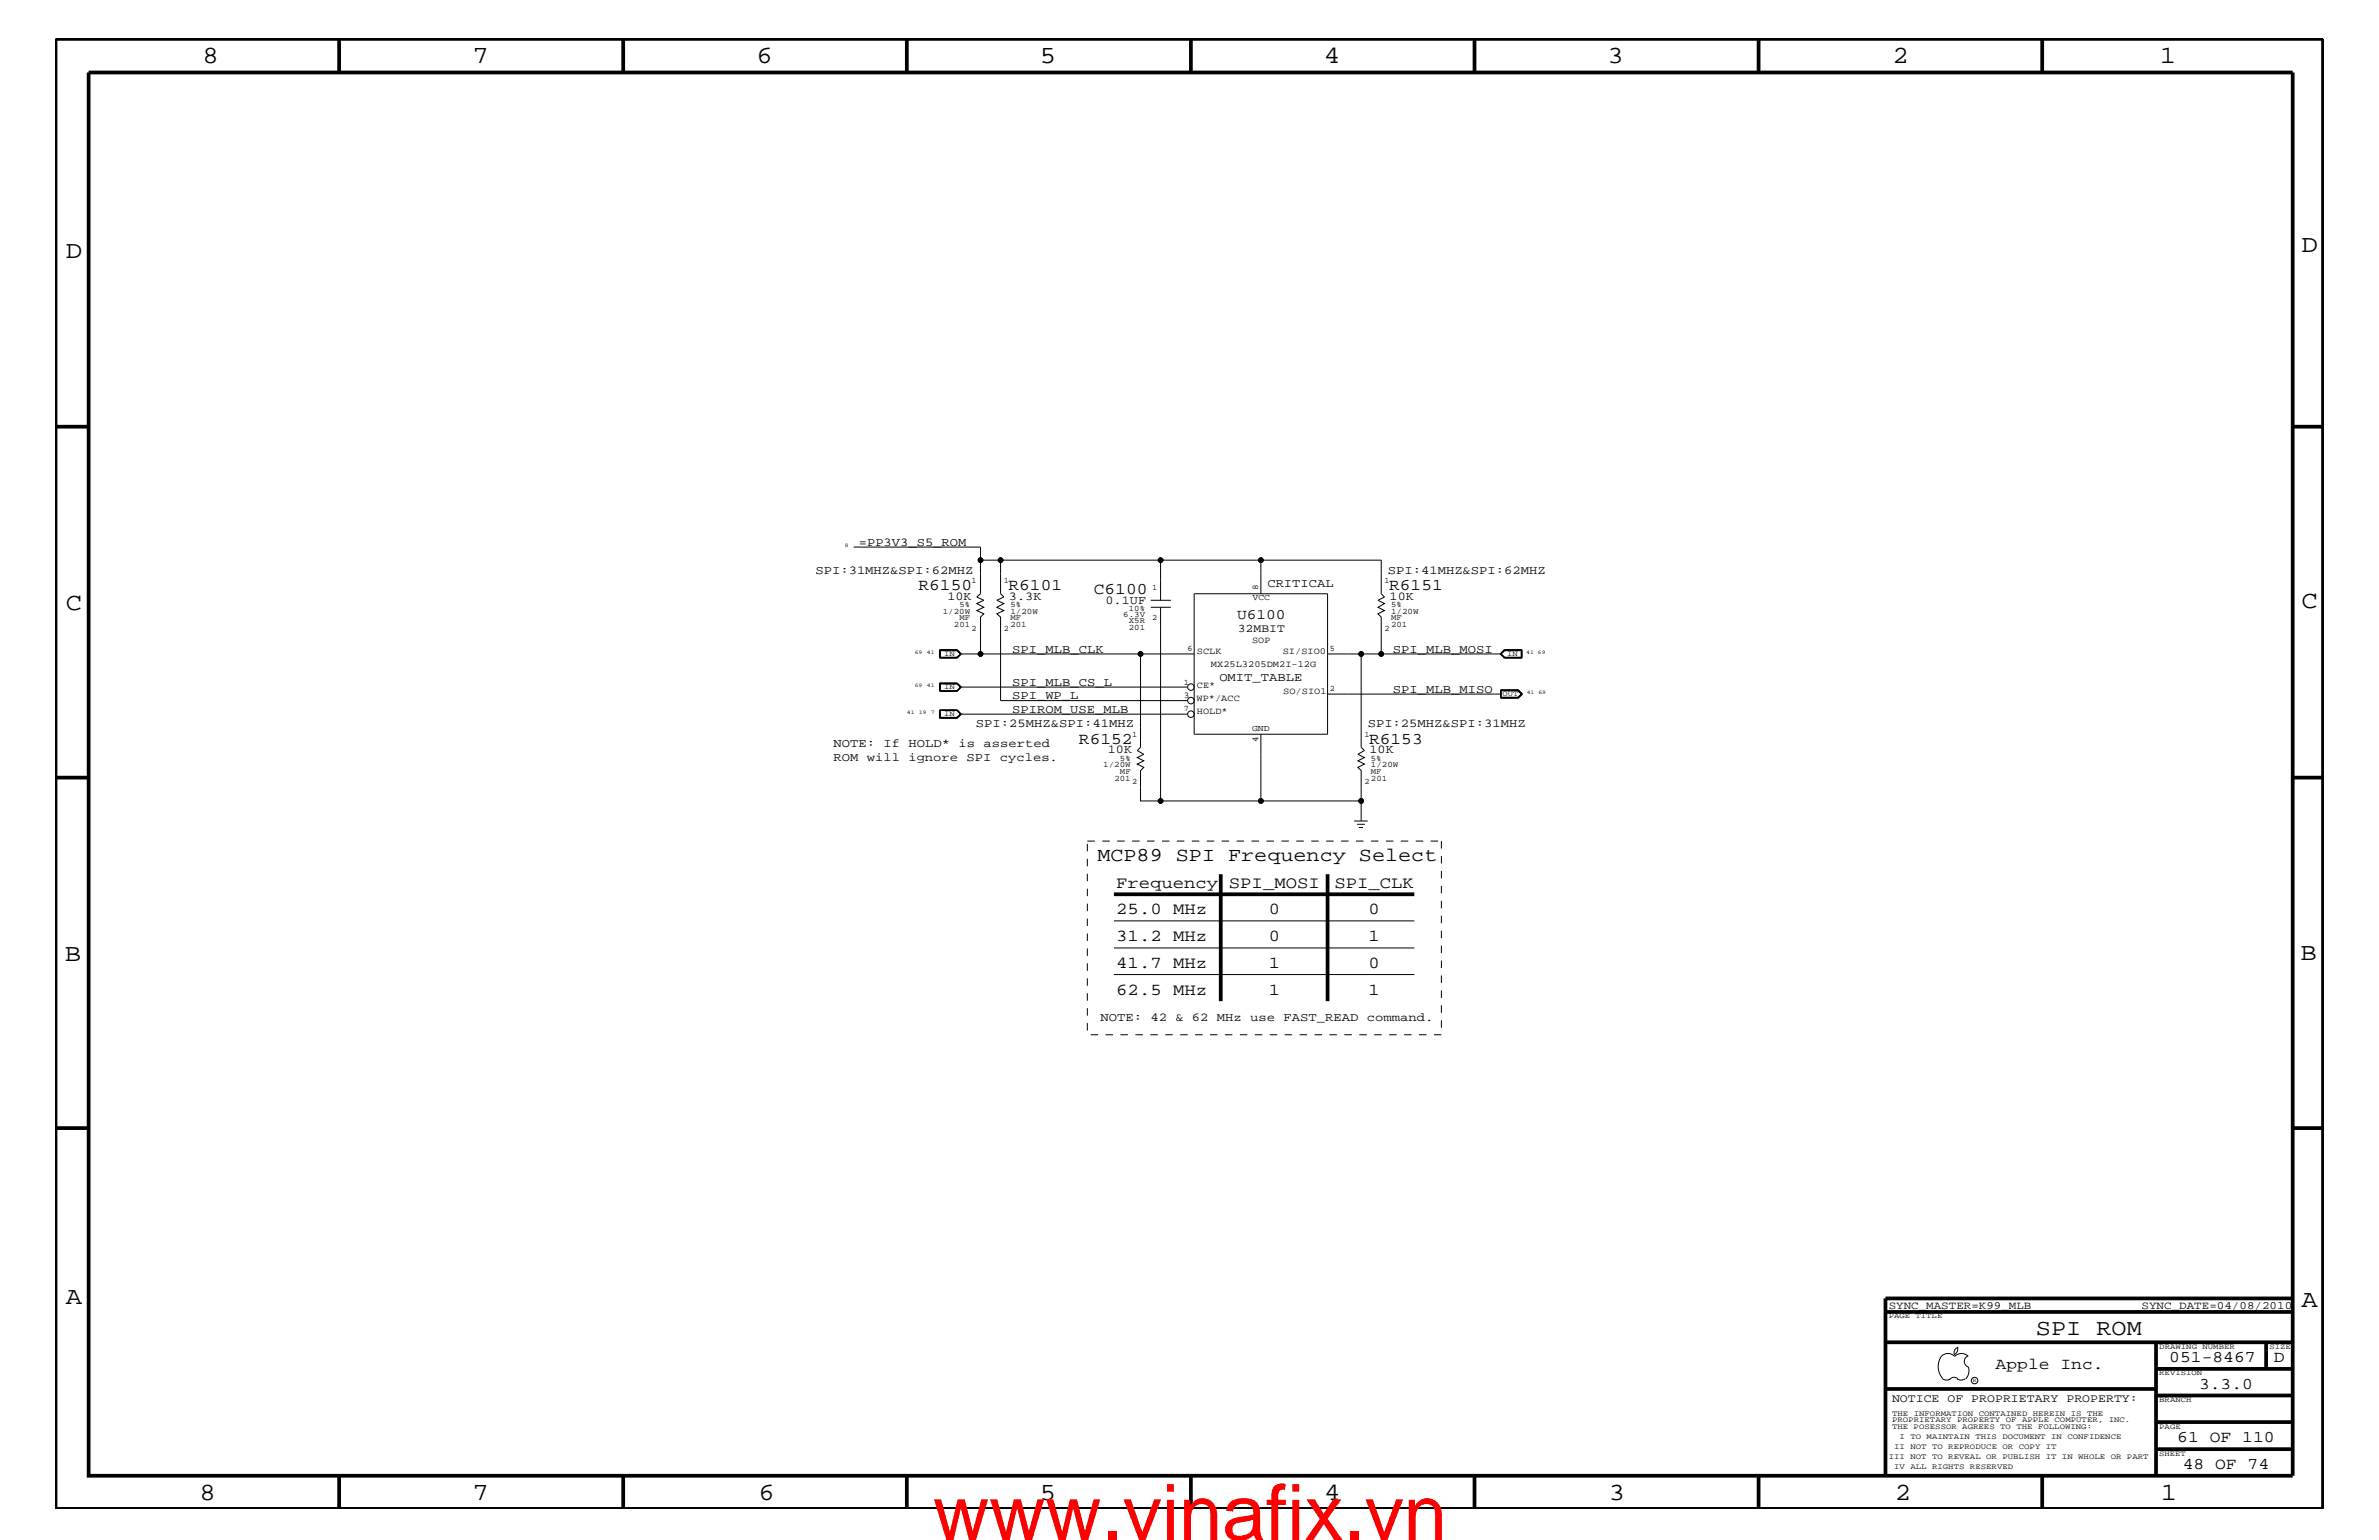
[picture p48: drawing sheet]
<svg xmlns="http://www.w3.org/2000/svg" width="432mm" height="279mm" viewBox="0 0 432 279" stroke-linecap="round" stroke-linejoin="round" font-family="sans-serif">
<defs><g id="words">
<text font-size="14.1" fill="#f00" x="169.3" y="279.4">www.vinafix.vn</text>
<g font-size="4.5">
<text x="36.7" y="11.5">8</text>
<text x="85.8" y="11.5">7</text>
<text x="137.3" y="11.5">6</text>
<text x="188.7" y="11.5">5</text>
<text x="240.3" y="11.5">4</text>
<text x="291.8" y="11.5">3</text>
<text x="343.5" y="11.5">2</text>
<text x="392" y="11.5">1</text>
<text x="11.9" y="46.8">D</text>
<text x="417.7" y="45.7">D</text>
<text x="11.9" y="110.6">C</text>
<text x="417.7" y="110.3">C</text>
<text x="11.8" y="174.3">B</text>
<text x="417.6" y="174.2">B</text>
<text x="11.9" y="236.7">A</text>
<text x="417.7" y="237.1">A</text>
<text x="36.2" y="272.1">8</text>
<text x="85.8" y="272.1">7</text>
<text x="137.7" y="272.1">6</text>
<text x="188.7" y="272.1">5</text>
<text x="240.4" y="272.1">4</text>
<text x="292" y="272.1">3</text>
<text x="343.9" y="272.1">2</text>
<text x="392.2" y="272.1">1</text>
</g>
<text font-size="4.1" x="369.5" y="242.3">SPI ROM</text>
<text font-size="3.6" x="199.2" y="156.2">MCP89 SPI Frequency Select</text>
<g font-size="3">
<text x="166.7" y="107">R6150</text>
<text x="183" y="107">R6101</text>
<text x="198.5" y="107.7">C6100</text>
<text x="252.1" y="107">R6151</text>
<text x="195.8" y="134.9">R6152</text>
<text x="248.5" y="134.9">R6153</text>
<text x="202.6" y="161.1">Frequency</text>
<text x="223.1" y="161.1">SPI_MOSI</text>
<text x="242.2" y="161.1">SPI_CLK</text>
<text x="202.6" y="165.9">25.0 MHz</text>
<text x="230.3" y="165.9">0</text>
<text x="248.4" y="165.9">0</text>
<text x="202.6" y="170.7">31.2 MHz</text>
<text x="230.3" y="170.7">0</text>
<text x="248.4" y="170.7">1</text>
<text x="202.6" y="175.6">41.7 MHz</text>
<text x="230.3" y="175.6">1</text>
<text x="248.4" y="175.6">0</text>
<text x="202.6" y="180.5">62.5 MHz</text>
<text x="230.3" y="180.5">1</text>
<text x="248.4" y="180.5">1</text>
<text x="362.2" y="248.4">Apple Inc.</text>
<text x="393.7" y="247.1">051-8467</text>
<text x="399.2" y="252">3.3.0</text>
<text x="412.7" y="247.1">D</text>
<text x="395.2" y="261.6">61 OF 110</text>
<text x="396.2" y="266.6">48 OF 74</text>
</g>
<text font-size="2.6" x="224.5" y="112.3">U6100</text>
<g font-size="2.2">
<text x="155.9" y="99">=PP3V3_S5_ROM</text>
<text x="148" y="104.1">SPI:31MHZ&amp;SPI:62MHZ</text>
<text x="230" y="106.5">CRITICAL</text>
<text x="251.9" y="104.1">SPI:41MHZ&amp;SPI:62MHZ</text>
<text x="172" y="108.8">10K</text>
<text x="183.1" y="108.8">3.3K</text>
<text x="200.7" y="109.5">0.1UF</text>
<text x="252.2" y="108.8">10K</text>
<text x="183.7" y="118.4">SPI_MLB_CLK</text>
<text x="252.8" y="118.4">SPI_MLB_MOSI</text>
<text x="183.7" y="124.4">SPI_MLB_CS_L</text>
<text x="221.3" y="123.5">OMIT_TABLE</text>
<text x="252.8" y="125.7">SPI_MLB_MISO</text>
<text x="177.1" y="131.9">SPI:25MHZ&amp;SPI:41MHZ</text>
<text x="183.7" y="126.9">SPI_WP_L</text>
<text x="183.7" y="129.3">SPIROM_USE_MLB</text>
<text x="248.2" y="131.9">SPI:25MHZ&amp;SPI:31MHZ</text>
<text x="151.3" y="135.6">NOTE: If HOLD* is asserted</text>
<text x="201.1" y="136.7">10K</text>
<text x="248.6" y="136.7">10K</text>
<text x="151.3" y="138">ROM will ignore SPI cycles.</text>
<text x="199.7" y="185.3">NOTE: 42 &amp; 62 MHz use FAST_READ command.</text>
</g>
<g font-size="2.1">
<text x="224.7" y="114.7">32MBIT</text>
<text x="343.4" y="254.4">NOTICE OF PROPRIETARY PROPERTY:</text>
</g>
<g font-size="2">
<text x="342.8" y="237.4">SYNC_MASTER=K99_MLB</text>
<text x="388.7" y="237.4">SYNC_DATE=04/08/2010</text>
</g>
<g font-size="1.7">
<text x="217.3" y="118.6">SCLK</text>
<text x="227.3" y="116.7">SOP</text>
<text x="232.8" y="118.6">SI/SIO0</text>
<text x="217.3" y="124.7">CE*</text>
<text x="219.8" y="120.9">MX25L3205DM2I-12G</text>
<text x="232.9" y="125.9">SO/SIO1</text>
<text x="217.2" y="127.1">WP*/ACC</text>
<text x="217.3" y="129.6">HOLD*</text>
</g>
<g font-size="1.6">
<text x="228.3" y="107" transform="rotate(-90 228.3 107)">8</text>
<text x="227.3" y="108.9">VCC</text>
<text x="214.9" y="126.6">3</text>
<text x="227.2" y="132.7">GND</text>
<text x="228.3" y="134.6" transform="rotate(-90 228.3 134.6)">4</text>
</g>
<g font-size="1.5">
<text x="176.4" y="105.9">1</text>
<text x="182.2" y="105.9">1</text>
<text x="209.1" y="107.1">1</text>
<text x="251.3" y="105.9">1</text>
<text x="171.1" y="111.4">1/20W</text>
<text x="173.1" y="113.7">201</text>
<text x="174.2" y="110.2">5%</text>
<text x="174.2" y="112.6">MF</text>
<text x="183.4" y="110.2">5%</text>
<text x="183.4" y="113.7">201</text>
<text x="183.4" y="111.4">1/20W</text>
<text x="183.4" y="112.6">MF</text>
<text x="203.9" y="111.9">6.3V</text>
<text x="204.9" y="110.8">10%</text>
<text x="204.9" y="113.1">X5R</text>
<text x="209.1" y="112.6">2</text>
<text x="252.5" y="110.2">5%</text>
<text x="252.5" y="113.7">201</text>
<text x="252.5" y="111.4">1/20W</text>
<text x="252.5" y="112.6">MF</text>
<text x="176.4" y="114.4">2</text>
<text x="182.2" y="114.4">2</text>
<text x="204.9" y="114.2">201</text>
<text x="215.6" y="118.1">6</text>
<text x="241.4" y="118.1">5</text>
<text x="251.3" y="114.4">2</text>
<text x="214.9" y="124.2">1</text>
<text x="241.4" y="125.4">2</text>
<text x="214.9" y="129.1">7</text>
<text x="205.5" y="133.8">1</text>
<text x="247.6" y="133.8">1</text>
<text x="200.2" y="139.2">1/20W</text>
<text x="202.3" y="141.7">201</text>
<text x="203.3" y="138">5%</text>
<text x="203.3" y="140.4">MF</text>
<text x="205.5" y="142.3">2</text>
<text x="247.6" y="142.3">2</text>
<text x="248.8" y="138">5%</text>
<text x="248.8" y="141.7">201</text>
<text x="248.8" y="139.2">1/20W</text>
<text x="248.8" y="140.4">MF</text>
</g>
<g font-size="1.4">
<text x="171.4" y="119">IN</text>
<text x="273.6" y="119">IN</text>
<text x="171.4" y="125.1">IN</text>
<text x="171.4" y="129.9">IN</text>
<text x="272.7" y="126.3">OUT</text>
<text x="342.8" y="239.2">PAGE TITLE</text>
<text x="391.9" y="244.7">DRAWING NUMBER</text>
<text x="411.9" y="244.7">SIZE</text>
<text x="391.9" y="249.5">REVISION</text>
<text x="343.4" y="256.8">THE INFORMATION CONTAINED HEREIN IS THE</text>
<text x="391.9" y="254.4">BRANCH</text>
<text x="343.4" y="259.3">THE POSESSOR AGREES TO THE FOLLOWING:</text>
<text x="343.4" y="258">PROPRIETARY PROPERTY OF APPLE COMPUTER, INC.</text>
<text x="343.8" y="262.9">II NOT TO REPRODUCE OR COPY IT</text>
<text x="344.8" y="261.1">I TO MAINTAIN THIS DOCUMENT IN CONFIDENCE</text>
<text x="391.9" y="259.3">PAGE</text>
<text x="342.8" y="264.7">III NOT TO REVEAL OR PUBLISH IT IN WHOLE OR PART</text>
<text x="343.8" y="266.6">IV ALL RIGHTS RESERVED</text>
<text x="391.9" y="264.1">SHEET</text>
</g>
<g font-size="1">
<text x="153.3" y="99.3">8</text>
<text x="166" y="118.6">69</text>
<text x="168.2" y="118.6">41</text>
<text x="277" y="118.6">41 69</text>
<text x="166" y="124.7">69</text>
<text x="168.2" y="124.7">41</text>
<text x="277.1" y="125.9">41 69</text>
<text x="164.6" y="129.6">41</text>
<text x="166.8" y="129.6">19</text>
<text x="169" y="129.6">7</text>
<text x="358.1" y="250.7">R</text>
</g>
</g></defs>
<g fill="none" stroke="#000" stroke-width=".18">
<path d="M154.9 99.3h23.1v2.3h3.6v6.1l.6 .6-1.3 .6 1.3 .6-1.3 .7 1.3 .6-1.3 .6 .7 .6v15.1h33.9M170.5 117.9h3.2l.8 .7-.8 .8h-3.2zM170.6 117.9v1.4h3.1M170.6 118h3.1l.6 .6M170.7 118.1h3l.6 .5-.6 .6h-3zM173.7 117.9l.7 .7-.7 .7M174.3 118.6l-.6 .7M178 101.6v6.1l-.7 .6 1.3 .6-1.3 .6 1.3 .7-1.3 .6 1.3 .6-.6 .6v6.6h-3.7M178 118.6h38.7M181.6 101.6h29.1M207 118.6v17l-.6 .6 1.2 .6-1.2 .6 1.2 .6-1.2 .6 1.2 .6-.6 .6v5.5h21.9M208.9 110.2h3.6"/>
<path d="M208.9 108.9h3.6M210.7 110.2v35.1M216.7 107.7h24.3v25.5h-24.3zM228.9 101.6h21.8v6.1l.6 .6-1.2 .6 1.2 .6-1.2 .7 1.2 .6-1.2 .6 .6 .6v6.6h21.8M228.9 107.7v-6.1h-18.2v7.3M241 118.6h6.1v17l.6 .6-1.2 .6 1.2 .6-1.2 .6 1.2 .6-1.2 .6 .6 .6v5.5h-18.2v-12.1M247.1 118.6h3.6M272.3 118.6l.8-.7h3.2v1.5h-3.2zM272.5 118.6l.6-.5h3v1.1h-3zM272.5 118.6l.6 .7M273.1 117.9l-.7 .7 .7 .7M276.2 117.9v1.4h-3.1"/>
<path d="M276.2 118h-3.1l-.6 .6M170.5 123.9h3.2l.8 .8-.8 .7h-3.2zM170.5 128.8h3.2l.8 .8-.8 .7h-3.2zM170.6 125.4v-1.4h3.1l.7 .7-.7 .7M170.6 128.8v1.4h3.1l.7-.6-.7-.8M170.6 124.1h3.1l.6 .6M170.6 128.9h3.1l.6 .7M170.7 124.1v1.2M170.7 128.9v1.3M173.7 124.1l.6 .6M173.7 128.9l.6 .7M174.3 124.7l-.6 .6h-3.1"/>
<path d="M174.3 124.7l-.6 .6M174.3 124.7h41.2M174.3 129.6l-.6 .6M174.3 129.6l-.6 .6h-3.1M174.3 129.6h41.2M241 125.9h31.5M272.4 125.2h3.2l.8 .7-.8 .8h-3.2zM272.5 125.3h3l.7 .6-.7 .6h-3zM272.5 125.3h3l.6 .6-.6 .6M275.6 125.2l.7 .7-.7 .7h-3.2M245.8 149h2.4M246.3 149.5h1.4"/>
<path d="M246.6 150.1h.8M247.1 145.3v3.7M202.2 172h54.5M202.2 176.8h54.5M202.2 167.1h54.5M352.3 246.1a1.69 1.69 0 0 1 2.5 0 1.72 1.72 0 0 1 2.4 0M352.4 246a3.2 3.2 0 0 0 .4 4.3l.8 .1 .4-.2M354 250.2l.7-.3 .7 .3M355.2 250.2l.7 .2 .7-.2M355.3 244.4v.3a1.18 1.18 0 0 1-.6 1.1M355.4 244.4a.99 .99 0 0 0-.6 1.4M357.2 246a1.04 1.04 0 0 0-.7 1 1.04 1.04 0 0 0 .7 1"/>
<path d="M357.3 248l.1 .7a2.11 2.11 0 0 1-.6 1.5"/>
<circle cx="178" cy="101.6" r=".42"/>
<circle cx="178" cy="118.6" r=".42"/>
<circle cx="181.6" cy="101.6" r=".42"/>
<circle cx="207" cy="118.6" r=".42"/>
<circle cx="210.7" cy="101.6" r=".42"/>
<circle cx="228.9" cy="101.6" r=".42"/>
<circle cx="247.1" cy="118.6" r=".42"/>
<circle cx="250.7" cy="118.6" r=".42"/>
<circle cx="216.2" cy="124.7" r=".59"/>
<circle cx="216.2" cy="127.1" r=".59"/>
<circle cx="216.2" cy="129.6" r=".59"/>
<circle cx="210.7" cy="145.3" r=".42"/>
<circle cx="228.9" cy="145.3" r=".42"/>
<circle cx="247.1" cy="145.3" r=".42"/>
<circle cx="358.4" cy="250.5" r=".59"/>
</g>
<g fill="none" stroke="#000" stroke-width=".68" stroke-linecap="butt">
<path d="M10.1 7.1h411.5v266.7h-411.5zM16.1 13.2h400v254.5h-400zM61.6 7.1v6.1M113.1 7.1v6.1M164.6 7.1v6.1M216.2 7.1v6.1M267.6 7.1v6.1M319.2 7.1v6.1M370.7 7.1v6.1M10.1 77.4h6M416.1 77.4h5.5M10.1 141.1h6"/>
<path d="M221.6 158.6v23M241 158.6v23M416.1 141.1h5.5M202.2 162.2h54.5M10.1 204.7h6M416.1 204.7h5.5M342.2 238h73.9M416.1 235.6h-73.9v32.1M342.2 243.5h73.9M342.2 252h49.1M391.3 243.5v24.2M391.3 258h24.8"/>
<path d="M391.3 253.2h24.8M391.3 248.4h24.8M411.3 243.5v4.9M61.6 267.7v6.1M113.1 267.7v6.1M164.6 267.7v6.1M216.2 268v5.8M267.6 267.7v6.1M319.2 267.7v6.1M370.7 267.7v6.1M391.3 262.9h24.8"/>
</g>
<path d="M197.4 152.6h64.2M261.6 152.6v35.1M261.6 187.7h-64.2v-35.1" fill="none" stroke="#000" stroke-width=".18" stroke-dasharray="1.4 1.4" stroke-linecap="butt"/>
<g fill="#000">
<circle cx="178" cy="101.6" r=".42"/>
<circle cx="178" cy="118.6" r=".42"/>
<circle cx="181.6" cy="101.6" r=".42"/>
<circle cx="207" cy="118.6" r=".42"/>
<circle cx="210.7" cy="101.6" r=".42"/>
<circle cx="228.9" cy="101.6" r=".42"/>
<circle cx="247.1" cy="118.6" r=".42"/>
<circle cx="250.7" cy="118.6" r=".42"/>
<circle cx="210.7" cy="145.3" r=".42"/>
<circle cx="228.9" cy="145.3" r=".42"/>
<circle cx="247.1" cy="145.3" r=".42"/>
</g>
<use href="#words"/>
</svg>
